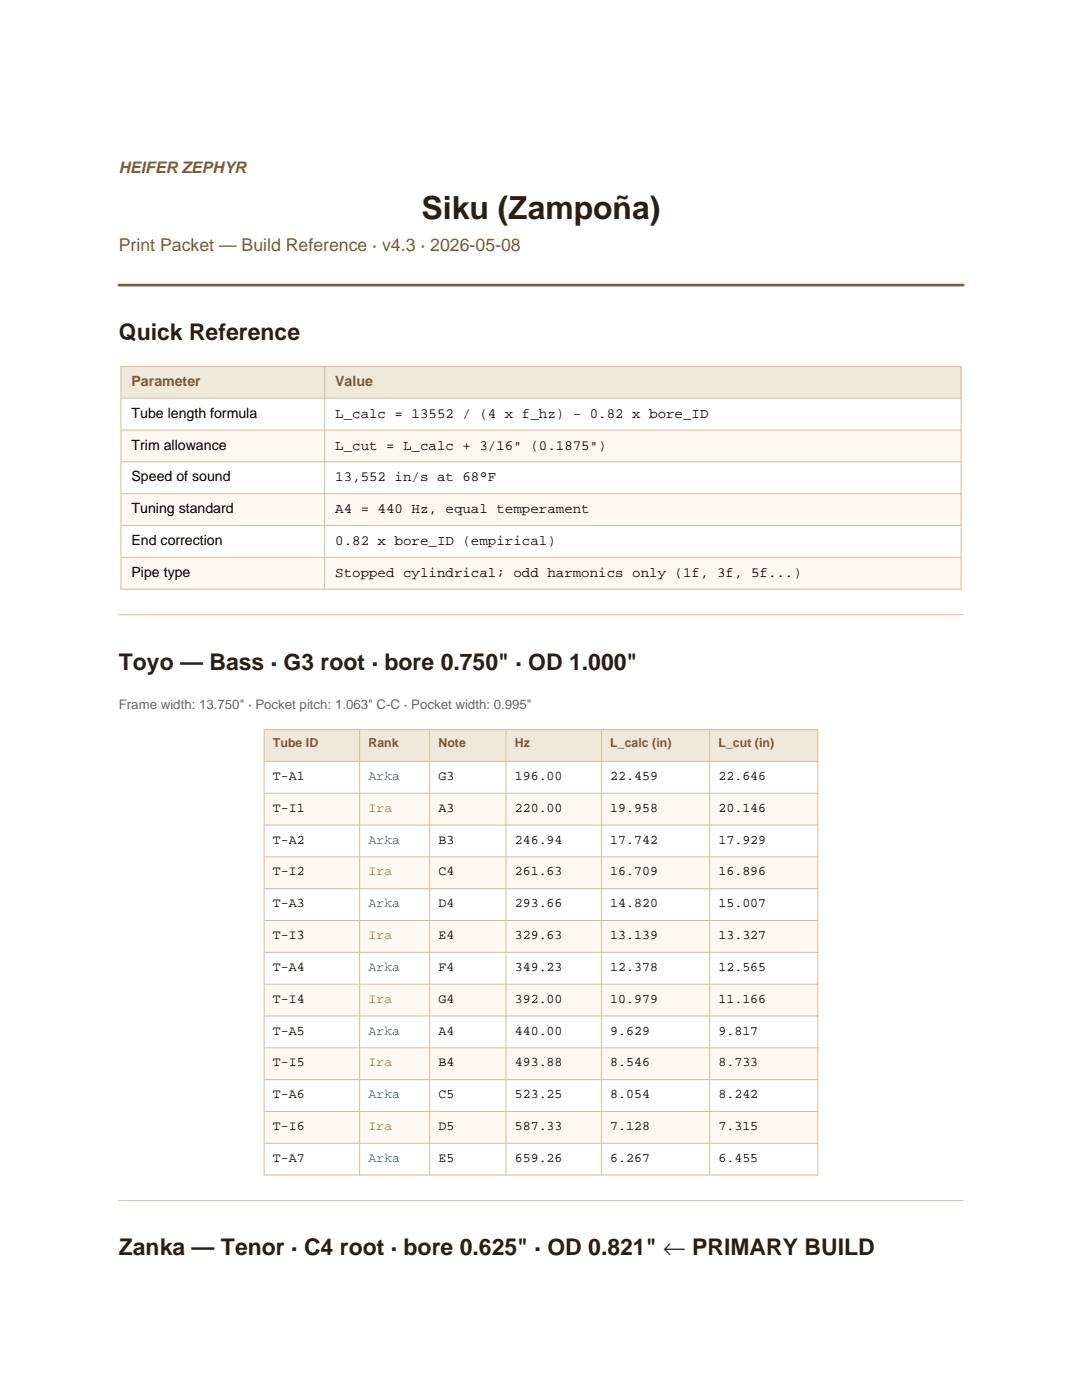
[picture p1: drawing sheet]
<svg xmlns="http://www.w3.org/2000/svg" width="216mm" height="279mm" viewBox="0 0 216 279" stroke-linecap="round" stroke-linejoin="round" font-family="sans-serif">
<defs><g id="words">
<text font-size="6.3" fill="#2a1f14" x="84.1" y="43.7">Siku (Zampoña)</text>
<g font-size="4.6" fill="#2a1f14">
<text x="23.7" y="67.8">Quick Reference</text>
<text x="23.7" y="133.6">Toyo — Bass · G3 root · bore 0.750&quot; · OD 1.000&quot;</text>
<text x="23.7" y="250.5">Zanka — Tenor · C4 root · bore 0.625&quot; · OD 0.821&quot; ← PRIMARY BUILD</text>
</g>
<text font-size="3.5" fill="#7a5c38" x="23.7" y="50">Print Packet — Build Reference · v4.3 · 2026-05-08</text>
<text font-size="3.2" fill="#7a5c38" x="23.7" y="34.5">HEIFER ZEPHYR</text>
<g font-size="2.8" fill="#7a5c38">
<text x="26.2" y="77">Parameter</text>
<text x="66.9" y="77">Value</text>
</g>
<g font-size="2.8">
<text x="26.2" y="83.4">Tube length formula</text>
<text x="66.9" y="83.4">L_calc = 13552 / (4 x f_hz) - 0.82 x bore_ID</text>
<text x="26.2" y="89.7">Trim allowance</text>
<text x="66.9" y="89.7">L_cut = L_calc + 3/16&quot; (0.1875&quot;)</text>
<text x="26.2" y="96.1">Speed of sound</text>
<text x="66.9" y="96.1">13,552 in/s at 68°F</text>
<text x="26.2" y="102.4">Tuning standard</text>
<text x="66.9" y="102.4">A4 = 440 Hz, equal temperament</text>
<text x="26.2" y="108.8">End correction</text>
<text x="66.9" y="108.8">0.82 x bore_ID (empirical)</text>
<text x="26.2" y="115.1">Pipe type</text>
<text x="66.9" y="115.1">Stopped cylindrical; odd harmonics only (1f, 3f, 5f...)</text>
</g>
<text font-size="2.6" fill="#666" x="23.7" y="141.6">Frame width: 13.750&quot; · Pocket pitch: 1.063&quot; C-C · Pocket width: 0.995&quot;</text>
<g font-size="2.6">
<text x="54.5" y="155.7">T-A1</text>
<text x="87.5" y="155.7">G3</text>
<text x="102.7" y="155.7">196.00</text>
<text x="121.8" y="155.7">22.459</text>
<text x="143.4" y="155.7">22.646</text>
<text x="54.5" y="162">T-I1</text>
<text x="87.5" y="162">A3</text>
<text x="102.7" y="162">220.00</text>
<text x="121.8" y="162">19.958</text>
<text x="143.4" y="162">20.146</text>
<text x="54.5" y="168.4">T-A2</text>
<text x="87.5" y="168.4">B3</text>
<text x="102.7" y="168.4">246.94</text>
<text x="121.8" y="168.4">17.742</text>
<text x="143.4" y="168.4">17.929</text>
<text x="54.5" y="174.7">T-I2</text>
<text x="87.5" y="174.7">C4</text>
<text x="102.7" y="174.7">261.63</text>
<text x="121.8" y="174.7">16.709</text>
<text x="143.4" y="174.7">16.896</text>
<text x="54.5" y="181.1">T-A3</text>
<text x="87.5" y="181.1">D4</text>
<text x="102.7" y="181.1">293.66</text>
<text x="121.8" y="181.1">14.820</text>
<text x="143.4" y="181.1">15.007</text>
<text x="54.5" y="187.4">T-I3</text>
<text x="87.5" y="187.4">E4</text>
<text x="102.7" y="187.4">329.63</text>
<text x="121.8" y="187.4">13.139</text>
<text x="143.4" y="187.4">13.327</text>
<text x="54.5" y="193.8">T-A4</text>
<text x="87.5" y="193.8">F4</text>
<text x="102.7" y="193.8">349.23</text>
<text x="121.8" y="193.8">12.378</text>
<text x="143.4" y="193.8">12.565</text>
<text x="54.5" y="200.1">T-I4</text>
<text x="87.5" y="200.1">G4</text>
<text x="102.7" y="200.1">392.00</text>
<text x="121.8" y="200.1">10.979</text>
<text x="143.4" y="200.1">11.166</text>
<text x="54.5" y="206.5">T-A5</text>
<text x="87.5" y="206.5">A4</text>
<text x="102.7" y="206.5">440.00</text>
<text x="121.8" y="206.5">9.629</text>
<text x="143.4" y="206.5">9.817</text>
<text x="54.5" y="212.8">T-I5</text>
<text x="87.5" y="212.8">B4</text>
<text x="102.7" y="212.8">493.88</text>
<text x="121.8" y="212.8">8.546</text>
<text x="143.4" y="212.8">8.733</text>
<text x="54.5" y="219.2">T-A6</text>
<text x="87.5" y="219.2">C5</text>
<text x="102.7" y="219.2">523.25</text>
<text x="121.8" y="219.2">8.054</text>
<text x="143.4" y="219.2">8.242</text>
<text x="54.5" y="225.5">T-I6</text>
<text x="87.5" y="225.5">D5</text>
<text x="102.7" y="225.5">587.33</text>
<text x="121.8" y="225.5">7.128</text>
<text x="143.4" y="225.5">7.315</text>
<text x="54.5" y="231.9">T-A7</text>
<text x="87.5" y="231.9">E5</text>
<text x="102.7" y="231.9">659.26</text>
<text x="121.8" y="231.9">6.267</text>
<text x="143.4" y="231.9">6.455</text>
</g>
<g font-size="2.6" fill="#2a6db5">
<text x="73.5" y="155.7">Arka</text>
<text x="73.5" y="168.4">Arka</text>
<text x="73.5" y="181.1">Arka</text>
<text x="73.5" y="193.8">Arka</text>
<text x="73.5" y="206.5">Arka</text>
<text x="73.5" y="219.2">Arka</text>
<text x="73.5" y="231.9">Arka</text>
</g>
<g font-size="2.6" fill="#c87030">
<text x="73.5" y="162">Ira</text>
<text x="73.5" y="174.7">Ira</text>
<text x="73.5" y="187.4">Ira</text>
<text x="73.5" y="200.1">Ira</text>
<text x="73.5" y="212.8">Ira</text>
<text x="73.5" y="225.5">Ira</text>
</g>
<g font-size="2.5" fill="#7a5c38">
<text x="54.5" y="149.1">Tube ID</text>
<text x="73.5" y="149.1">Rank</text>
<text x="87.5" y="149.1">Note</text>
<text x="102.7" y="149.1">Hz</text>
<text x="121.8" y="149.1">L_calc (in)</text>
<text x="143.4" y="149.1">L_cut (in)</text>
</g>
</g></defs>
<path d="M23.7 56.9h168.5" fill="none" stroke="#7a5c38" stroke-width=".53"/>
<path d="M24.1 73.1h167.7v6.4h-167.7z" fill-rule="evenodd" fill="#f0e8d8"/>
<path d="M24.1 79.5h167.7v6.3h-167.7z" fill-rule="evenodd" fill="#fff"/>
<path d="M24.1 85.8h167.7v6.4h-167.7z" fill-rule="evenodd" fill="#fdf8f0"/>
<path d="M24.1 92.2h167.7v6.3h-167.7z" fill-rule="evenodd" fill="#fff"/>
<path d="M24.1 98.5h167.7v6.4h-167.7z" fill-rule="evenodd" fill="#fdf8f0"/>
<path d="M24.1 104.9h167.7v6.3h-167.7z" fill-rule="evenodd" fill="#fff"/>
<path d="M24.1 111.2h167.7v6.4h-167.7z" fill-rule="evenodd" fill="#fdf8f0"/>
<path d="M24.1 73.1h167.7v44.5h-167.7zM24.1 79.5h167.7M64.8 73.1v44.5M24.1 85.8h167.7M24.1 92.2h167.7M24.1 98.5h167.7M24.1 104.9h167.7M24.1 111.2h167.7M23.7 122.7h168.5" fill="none" stroke="#d0c0a0" stroke-width=".2"/>
<path d="M52.7 145.6h110.5v6.4h-110.5z" fill-rule="evenodd" fill="#f0e8d8"/>
<path d="M52.7 152h110.5v6.3h-110.5z" fill-rule="evenodd" fill="#fff"/>
<path d="M52.7 158.3h110.5v6.4h-110.5z" fill-rule="evenodd" fill="#fdf8f0"/>
<path d="M52.7 164.7h110.5v6.3h-110.5z" fill-rule="evenodd" fill="#fff"/>
<path d="M52.7 171h110.5v6.4h-110.5z" fill-rule="evenodd" fill="#fdf8f0"/>
<path d="M52.7 177.4h110.5v6.3h-110.5z" fill-rule="evenodd" fill="#fff"/>
<path d="M52.7 183.7h110.5v6.4h-110.5z" fill-rule="evenodd" fill="#fdf8f0"/>
<path d="M52.7 190.1h110.5v6.3h-110.5z" fill-rule="evenodd" fill="#fff"/>
<path d="M52.7 196.4h110.5v6.4h-110.5z" fill-rule="evenodd" fill="#fdf8f0"/>
<path d="M52.7 202.8h110.5v6.3h-110.5z" fill-rule="evenodd" fill="#fff"/>
<path d="M52.7 209.1h110.5v6.4h-110.5z" fill-rule="evenodd" fill="#fdf8f0"/>
<path d="M52.7 215.5h110.5v6.3h-110.5z" fill-rule="evenodd" fill="#fff"/>
<path d="M52.7 221.8h110.5v6.4h-110.5z" fill-rule="evenodd" fill="#fdf8f0"/>
<path d="M52.7 228.2h110.5v6.3h-110.5z" fill-rule="evenodd" fill="#fff"/>
<g fill="none" stroke="#d0c0a0" stroke-width=".2">
<path d="M52.7 145.6h110.5v88.9h-110.5zM52.7 152h110.5M52.7 158.3h110.5M71.8 145.6v88.9M85.7 145.6v88.9M101 145.6v88.9M120 145.6v88.9M141.6 145.6v88.9M52.7 164.7h110.5M52.7 171h110.5M52.7 177.4h110.5M52.7 183.7h110.5"/>
<path d="M52.7 190.1h110.5M52.7 196.4h110.5M52.7 202.8h110.5M52.7 209.1h110.5M52.7 215.5h110.5M23.7 239.6h168.5M52.7 221.8h110.5M52.7 228.2h110.5"/>
</g>
<use href="#words"/>
</svg>
